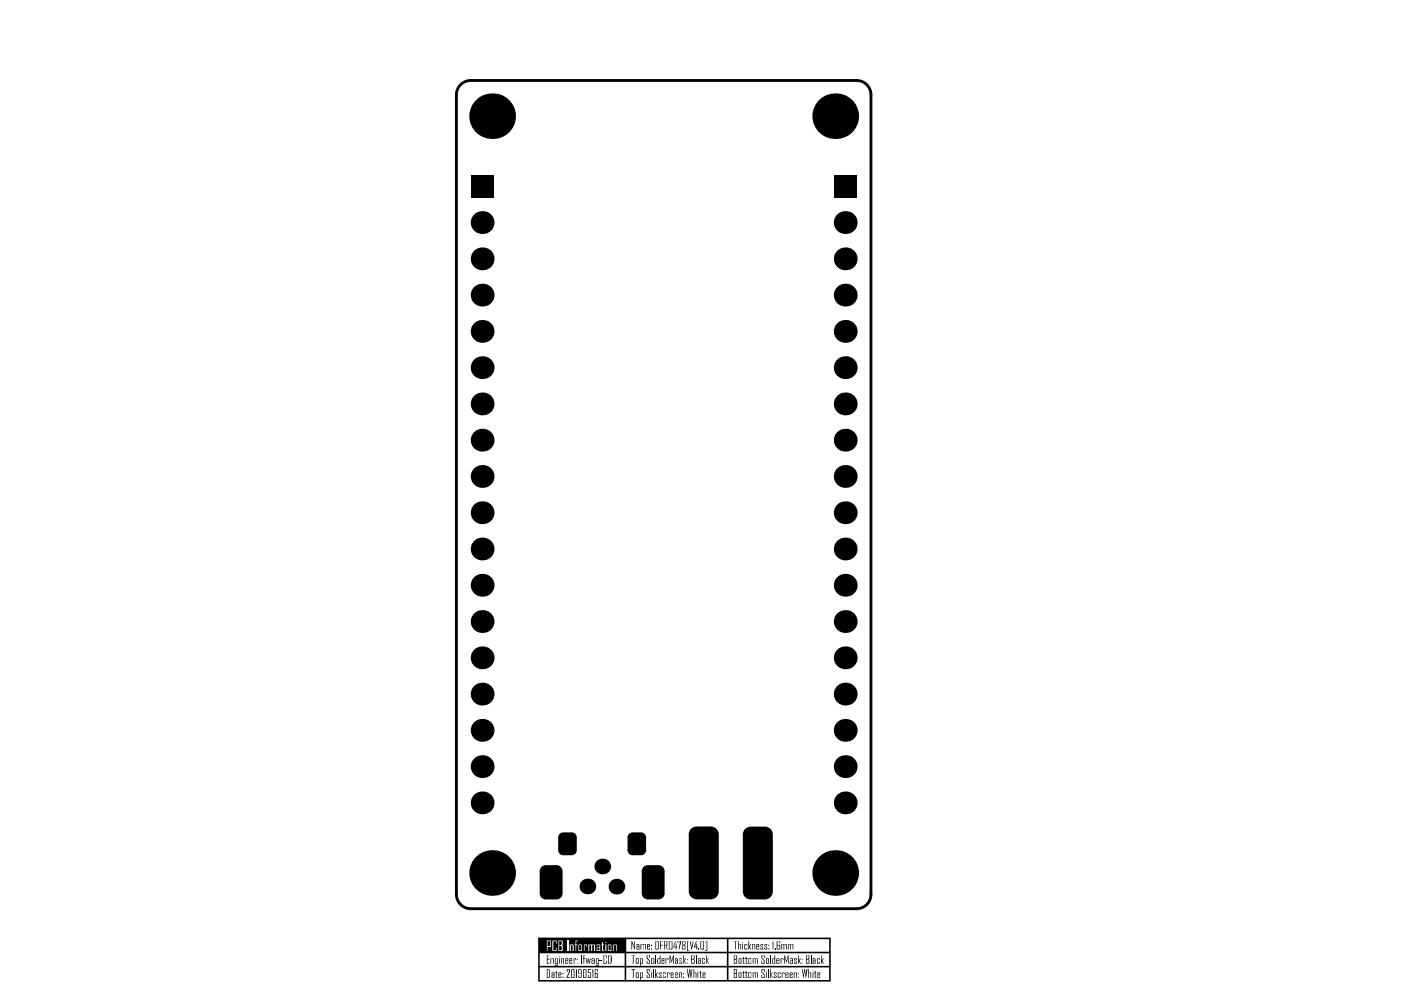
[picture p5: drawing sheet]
<svg xmlns="http://www.w3.org/2000/svg" width="297mm" height="210mm" viewBox="0 0 297 210" stroke-linecap="round" stroke-linejoin="round" font-family="sans-serif">
<path d="M99.7 17.1a3 3 0 0 0-2.9 3M99.8 17.1h81.8M181.6 17.1a3 3 0 0 1 3.1 2.9M96.8 20.1v169.5M184.7 20.1v169.5M96.8 189.7a3 3 0 0 0 3.1 3M99.8 192.7h81.8M184.7 189.6a3 3 0 0 1-3 3.1" fill="none" stroke="#000" stroke-width=".61"/>
<path d="M114.3 199h61.7v9h-61.7zM132.6 199v9M154.3 199v9M114.3 202h61.7M114.3 205h61.7" fill="none" stroke="#000" stroke-width=".33"/>
<g fill="#000">
<path d="M140 199.6h.6h-.5v.7h.4v.2h-.4v.8h-.1zM143.6 199.6h.8l-.4 1.7h-.1l.3-1.7h-.4v.3h-.2zM146.3 199.6h.1l.3 1.5 .2-1.5h.1l-.3 1.7h-.1zM155.6 199.6h.7h-.3v1.7h-.1v-1.7zM115.9 202.6h.6h-.4v.7h.4v.2h-.4v.7h.4v.1h-.6zM116.7 203.2h.7v1.1h-.2v-1h-.3v1h-.2zM117.9 205.9h.1v.3h.2v.1h-.2v.9h.2v.1h-.3v-1h-.2zM118.9 203.2h.7v1.1h-.2v-1h-.3v1h-.2zM120.2 205.6l.5-.1 .2 .1v.5l-.6 1.1h.6v.1h-.8l.5-1.2v-.5h-.3v.5h-.1zM121.6 203.2h.6v.4h-.2v-.3h-.2v1h-.2zM122.2 205.5h.1v1.8h-.2zM123.2 202.6h.2v1.7h-.2z"/>
<path d="M123.7 202.6h.4h-.2v.6h.2v.1h-.2v1h-.2v-1h-.1v-.1h.1zM124.2 203.2h.1l.2 .9 .1-.9h.2l.1 .9 .2-.9h.2l-.3 1.1h-.1l-.2-.8-.1 .8h-.2zM124.6 205.5h.7v.1h-.5v.6h.5v1.1h-.7v-.6h.2v.5h.4v-.9h-.6zM125.6 205.5h.2v1.8h-.2zM127.2 203.6h.4v.1h-.4zM127.9 202.6h.7v.5h-.1v-.5h-.4v1.6h.4v-.5h.1v.6h-.7zM133.9 202.6h.7h-.3v1.7h-.1v-1.7zM133.9 205.5h.7v.1h-.3v1.7h-.1v-1.7h-.3zM133.9 199.6h.1l.5 1.3v-1.3h.1v1.7l-.6-1.3v1.3h-.1zM135.8 200.2h1.2v1.1h-.2v-1h-.4v1l-.1-1h-.3v1h-.2zM137.1 202.6h.7v.5h-.2v-.5h-.3v.4l.5 .7-.1 .6h-.6v-.6h.2v.5h.3v-.4l-.5-.6zM137.1 205.6h.7v.5h-.2v-.5h-.3v.4l.5 .7-.1 .6h-.6v-.6h.2v.5h.3v-.4l-.5-.6z"/>
<path d="M138.5 205.5h.1v1.8h-.1zM139 202.6h.1v1.7h-.1zM138.9 205.5h.1v1.1l.3-.4h.2l-.3 .5 .3 .6h-.2l-.3-.5v.5h-.1zM139.6 206.3l.2-.1h.5v.4h-.2v-.3h-.3v.3l.5 .3v.4l-.7-.1v-.3h.2v.3h.3v-.3l-.5-.3zM140.6 206.2h.4l.2 .1v.3h-.2v-.3h-.4v.9h.4v-.3h.2l-.1 .4h-.5zM140.8 199.6h.7v.8a.28 .28 0 0 0-.3 .2 .28 .28 0 0 0 .2 .3l.2 .4h-.2l-.4-1h.3v-.7h-.3v1.7h-.2zM141.1 203.2h.6v.4h-.1v-.3h-.3v1h-.2zM141.4 206.2h.5l.1 .1v.3h-.1v-.3h-.3v1h-.2zM142 202.6h.1l.3 1.1 .3-1.1h.2v1.7h-.2v-1.3l-.3 1.2-.3-1.2v1.3h-.1zM143.2 199.6h.1l-.4 1.1h.4v-.6h.1v.6h.2v.2h-.2v.4h-.1v-.4h-.6zM144 206.2h.6v1.1h-.2v-1h-.3v1h-.1zM144 203.2h.6v.4l-.1-.3h-.4v.3l.6 .4-.1 .3h-.6v-.4l.1 .3h.4v-.3l-.5-.3z"/>
<path d="M144.9 202.6h.1v1l.3-.4h.2l-.4 .5 .4 .6h-.2l-.3-.5v.5h-.1zM145.7 199.6h.3h-.2v1.9h.2v.1h-.3zM145.7 205.5h.1l.2 1.4 .2-1.4h.1l.2 1.4 .2-1.4h.1l-.2 1.8h-.2l-.1-1.4-.3 1.4h-.1zM147.5 202.6h.2v1.7h-.2zM147 205.5h.2v.7h.5v1.1h-.2v-1h-.3v1h-.2zM147.6 199.6h.1l-.4 1.1h.4v-.6h.1v.6h.2v.2h-.2v.4h-.1v-.4h-.6zM148.1 201.1h.2v.2h-.2zM148.4 205.9h.2v.3h.1v.1h-.1v.9h.1v.1h-.3v-1h-.1zM148.8 203.2h.6v.4h-.1v-.3h-.3v.9h.3v-.3h.1v.4l-.6-.1zM149.5 199.6h.5l-.1 2h-.4v-.1h.3v-1.9zM149.7 202.6h.2v1l.2-.4h.2l-.3 .5 .3 .6h-.1l-.3-.5v.5h-.2zM156.5 199.6h.2v.6h.4v1.1h-.1v-1h-.3v1h-.2z"/>
<path d="M157.5 202.9h.2v.3h.2v.1h-.2v.9h.2v.1l-.4-.1v-.9h-.1zM157.5 205.9h.2v.3h.2v.1h-.2v.9h.2v.1l-.4-.1v-.9h-.1zM157.8 200.2h.6v.4h-.1v-.3h-.3v.9h.3v-.3h.1v.4h-.6zM158.1 202.9h.2v.3h.2v.1h-.2v.9h.2v.1l-.4-.1v-.9h-.1zM158.1 205.9h.2v.3h.2v.1h-.2v.9h.2v.1l-.4-.1v-.9h-.1zM158.7 199.6h.1v1l.3-.4h.2l-.3 .5 .3 .6h-.2l-.3-.5v.5h-.1zM159.4 200.2h.7v1.1h-.1v-1h-.4v1h-.2zM159.6 203.2h1.1v1.1h-.2v-1h-.3v1h-.2v-1h-.3v1h-.1zM159.6 206.2h1.1v1.1h-.2v-1h-.3v1h-.2v-1h-.3v1h-.1zM161.2 200.3l.2-.1h.4v.4h-.1v-.3h-.3v.3l.4 .3v.4l-.6-.1v-.3h.2v.3h.3v-.3l-.5-.3zM161.4 202.6h.7v.5h-.1v-.5h-.4v.4l.5 .6v.7h-.7v-.6h.2v.5h.4v-.4l-.6-.6zM161.4 205.6h.7v.5h-.1v-.5h-.4v.4l.5 .6v.7h-.7v-.6h.2v.5h.4v-.4l-.6-.6z"/>
<path d="M162 200.3l.2-.1h.5v.4h-.2v-.3h-.3v.3l.5 .3v.4l-.7-.1v-.3h.2v.3h.3v-.3l-.5-.3zM162.8 205.5h.2v1.8h-.2zM163.3 202.6h.1v1.7h-.1zM163.3 205.5h.1v1.1l.3-.4h.1l-.3 .5 .4 .6h-.2l-.3-.5v.5h-.1zM163.9 199.6l.1 1.7h-.2l-.1-1.2zM164.3 201.1h.1v.2h-.1zM164.1 206.2h.6v.4h-.2v-.3h-.3v.3l.5 .3-.1 .4h-.5v-.4h.1v.3h.3v-.3l-.4-.3zM164.9 206.2h.6v.4h-.1v-.3h-.3v.9h.3v-.3h.1l-.1 .4h-.5zM165.5 203.2h.5l.1 .1v.3h-.1v-.3h-.3v1h-.2zM165.7 206.2h.7v.4h-.2v-.3h-.3v1h-.2zM165.7 200.2h1.1v1.1h-.1v-1h-.4v1h-.2v-1h-.3v1h-.1zM166.3 202.6h.1l.3 1.1 .4-1.1h.1v1.7h-.1v-1.3l-.4 1.2-.3-1.2v1.3h-.1z"/>
<path d="M167.1 200.2h1.1v1.1h-.1v-1h-.4v1h-.2v-1h-.3v1h-.1zM168.4 203.2h.6v.4h-.2v-.3h-.3v.3l.5 .3-.1 .4h-.5v-.4h.1v.3h.3v-.3l-.4-.3zM168.3 206.2h.7v1.1h-.2v-1h-.4v1h-.1zM169.2 202.6h.2v1l.3-.4h.1l-.3 .5 .3 .6h-.1l-.3-.5v.5h-.2zM170.1 205.5h.1l.2 1.4 .1-1.4h.2l.1 1.4 .2-1.4h.2l-.3 1.8-.3-1.4-.3 1.4zM171.4 205.5h.1v.7h.5v1.1h-.2v-1h-.3v1h-.1zM171.9 202.6h.2v1.7h-.2zM172.7 205.9h.2v.3h.2v.1h-.2v.9h.2v.1h-.4v-1h-.1zM173.2 203.2h.6v.4h-.1v-.3h-.3v.9h.3v-.3h.1l-.1 .4h-.5zM174.1 202.6h.1v1l.3-.4h.2l-.3 .5 .3 .6h-.2l-.3-.5v.5h-.1z"/>
<path d="M157.4 199.8h.1v.1h-.1zM157.4 200.2h.1v1.1h-.1z"/>
<path d="M115.9 205.5h.4l.3 .2v1.5l-.1 .1h-.6zM116.1 205.6v1.6h.3l.1-1.5z"/>
<path d="M116.9 206.2h.7v1.1h-.7v-.6l.5-.1v-.3h-.3v.3h-.2zM117.1 206.8v.4h.3v-.4z"/>
<path d="M117.6 203.3l.2-.1h.4v1.6l-.6-.1v-.2l.5 .1v-.3l-.5-.1zM117.8 203.3v.9h.3v-.9z"/>
<path d="M118.6 202.8h.1v.1h-.1zM118.6 203.2h.1v1.1h-.1z"/>
<path d="M118.4 206.2h.6v.5l-.4 .1v.4l.4-.2-.1 .3-.5-.1zM118.6 206.3v.3h.3v-.3z"/>
<path d="M119.2 206.3h.3v.3h-.3zM119.2 207.1h.3v.2h-.3z"/>
<path d="M119.9 203.2h.6v.5l-.5 .1v.4l.5-.2-.1 .3h-.5zM120 203.3v.3h.3v-.3z"/>
<path d="M120.7 203.2h.6v.6h-.4v.4l.4-.2v.3l-.6-.1zM120.9 203.3v.3h.3v-.3z"/>
<path d="M121.1 205.6h.7v1.7h-.7zM121.2 205.6v1.6h.4v-1.6z"/>
<path d="M122.4 203.3h.2v.3h-.2zM122.4 204.1h.2v.2h-.2z"/>
<path d="M122.6 205.6l.1-.1h.5l.1 .1-.1 1.7h-.6v-.5h.2v.4h.4v-.7l-.6-.1zM122.7 205.6v.8h.5v-.8z"/>
<path d="M123.6 205.6h.7v1.7h-.7zM123.8 205.6v1.6h.4v-1.6z"/>
<path d="M125.5 203.2h.4l.2 .1v1l-.7-.1v-.5l.5-.1v-.3h-.3v.3h-.2zM125.6 203.8v.4h.3v-.4z"/>
<path d="M126.1 205.6h.7v.4h-.2v-.4h-.3v.7l.5 .1v.9h-.7zM126.3 206.5v.7h.3v-.7z"/>
<path d="M126.3 203.3l.2-.1h.4v1.6l-.6-.1v-.2l.5 .1v-.3l-.5-.1zM126.5 203.3v.9h.3v-.9z"/>
<path d="M128.9 202.6h.7l.1 .3v1.1l-.2 .3h-.6zM129.1 202.6v1.6h.3l.1-1.5z"/>
<path d="M134.8 203.2h.6v1.1l-.6-.1zM135 203.3v.9h.3v-.9z"/>
<path d="M134.8 206.2h.6v1.1l-.6-.1zM135 206.3v.9h.3v-.9z"/>
<path d="M135 200.2h.6v1.1h-.6v-.6l.4-.1v-.3h-.3v.3h-.1zM135.1 200.8v.4h.3v-.4z"/>
<path d="M135.7 203.2h.6v1l-.4 .1v.5h-.2zM135.9 203.3v.9h.3v-.9z"/>
<path d="M135.7 206.2h.6v1l-.4 .1v.5h-.2zM135.9 206.3v.9h.3v-.9z"/>
<path d="M137.2 200.2h.6v.6h-.5v.4l.5-.2v.3l-.6-.1zM137.3 200.3v.3h.3v-.3z"/>
<path d="M138 205.8h.2v.1h-.2zM138 206.2h.2v1.1h-.2z"/>
<path d="M138 200.3h.3v.3h-.3zM138 201.1h.3v.2h-.3z"/>
<path d="M138 203.2h.6l.1 .1-.1 1-.6-.1zM138.2 203.3v.9h.4v-.9z"/>
<path d="M139 199.6h.6l.1 .2v1.3l-.2 .2h-.5zM139.1 199.6v1.6h.4l.1-1.3z"/>
<path d="M139.9 202.6h.1v1.7h-.3a.24 .24 0 0 1-.3 0 .24 .24 0 0 1-.1-.2v-.7l.3-.2h.3zM139.5 203.4v.8h.4v-.9z"/>
<path d="M140.3 203.2h.6v.5l-.5 .1v.4l.5-.2-.1 .3-.5-.1zM140.4 203.3v.3h.3v-.3z"/>
<path d="M141.8 199.6h.8l-.1 1.7h-.7zM142 199.6v1.6h.4v-1.6z"/>
<path d="M142.2 206.2h.6v.6h-.5v.4l.5-.2-.1 .3-.5-.1zM142.3 206.3v.3h.3v-.3z"/>
<path d="M143.1 203.2h.6v1.1h-.6v-.6l.5-.1v-.3h-.3v.3h-.2zM143.3 203.8v.4h.3v-.4z"/>
<path d="M143.1 206.2h.6l-.1 .6h-.4v.4l.5-.2-.1 .3h-.5zM143.2 206.3v.3h.4v-.3z"/>
<path d="M144.8 206.3h.2v.3h-.2zM144.8 207.1h.2v.2h-.2z"/>
<path d="M144.6 199.6h.7v.6l-.2 .2 .2 .2v.7l-.7-.1v-.6l.2-.2-.2-.2zM144.7 199.6v.6l.3 .1 .2-.1v-.6zM144.7 200.6v.6h.5v-.6z"/>
<path d="M145.7 203.3h.1v.3h-.1zM145.7 204.1h.1v.2h-.1z"/>
<path d="M146.5 202.6h.8v.6l-.3 .2 .3 .1-.1 .8h-.7zM146.7 202.6v.7h.2l.2-.1v-.6zM146.7 203.5v.7h.4v-.6z"/>
<path d="M147.9 205.8h.1v.1h-.1zM147.9 206.2h.1v1.1h-.1z"/>
<path d="M148 203.2h.6v1.1h-.6v-.6l.4-.1v-.3h-.3v.3h-.1zM148.1 203.8v.4h.3v-.4z"/>
<path d="M148.5 199.6h.8v1.7l-.8-.1zM148.7 199.6v1.6h.4v-1.6z"/>
<path d="M149 206.2h.6v.5l-.5 .1v.4l.5-.2-.1 .3h-.5zM149.1 206.3v.3h.3v-.3z"/>
<path d="M155.6 202.6h.7v.7h-.2l.2 .2v.8h-.7zM155.7 202.6v.7h.3l.1-.1v-.6zM155.7 203.5v.7h.4v-.6z"/>
<path d="M155.6 205.5l.7 .1v.7h-.2l.2 .1v.9h-.7zM155.7 205.6v.7h.3l.1-.1v-.6zM155.7 206.5v.7h.4v-.6z"/>
<path d="M156.6 203.2h.6l-.1 1.1h-.5zM156.7 203.3v.9h.3v-.9z"/>
<path d="M156.6 206.2h.6l-.1 1.1h-.5zM156.7 206.3v.9h.3v-.9z"/>
<path d="M158.7 203.2h.6v1.1l-.6-.1zM158.8 203.3v.9h.4v-.9z"/>
<path d="M158.7 206.2h.6v1.1l-.6-.1zM158.8 206.3v.9h.4v-.9z"/>
<path d="M160.4 200.2h.6v.6h-.5v.4l.5-.2-.1 .3-.5-.1zM160.5 200.3v.3h.3v-.3z"/>
<path d="M162.4 205.8h.2v.1h-.2zM162.4 206.2h.2v1.1h-.2z"/>
<path d="M162.4 203.2h.6v1.1h-.6zM162.6 203.3v.9h.3v-.9z"/>
<path d="M162.9 200.3h.2v.3h-.2zM162.9 201.1h.2v.2h-.2z"/>
<path d="M164.2 202.6h.2v1.7h-.6l-.1-1 .5-.1zM163.9 203.4v.8h.3v-.9z"/>
<path d="M164.6 203.3l.1-.1 .6 .1-.1 .5h-.5v.4l.6-.2-.1 .3-.6-.1zM164.7 203.3v.3h.4v-.3z"/>
<path d="M164.7 199.6h.7v.4h-.1v-.4h-.5v.7l.6 .1v.9l-.7-.1zM164.8 200.5v.7h.5v-.7z"/>
<path d="M166.5 206.3l.2-.1 .5 .1-.1 .5h-.4v.4l.5-.2-.1 .3-.6-.1zM166.7 206.3v.3h.4v-.3z"/>
<path d="M167.4 206.2h.7v.5l-.5 .1v.4l.5-.2-.1 .3h-.6zM167.6 206.3v.3h.3v-.3z"/>
<path d="M167.5 203.2h.6v1.1l-.7-.1v-.4l.6-.2v-.3h-.4l-.1 .3zM167.6 203.8v.4h.4v-.4z"/>
<path d="M169.2 206.3h.2v.3h-.2zM169.2 207.1h.2v.2h-.2z"/>
<path d="M170 203.3h.1v.3h-.1zM170 204.1h.1v.2h-.1z"/>
<path d="M170.9 202.6h.7v.7h-.2l.2 .2v.8h-.7zM171.1 202.6v.7h.2l.1-.1v-.6zM171.1 203.5v.7h.3v-.6z"/>
<path d="M172.3 205.8h.1v.1h-.1zM172.3 206.2h.1v1.1h-.1z"/>
<path d="M172.3 203.2h.6v1.1h-.6v-.6l.4-.1v-.3h-.3v.3h-.1zM172.4 203.8v.4h.3v-.4z"/>
<path d="M173.3 206.2h.6v.5l-.5 .1v.4l.5-.2-.1 .3-.5-.1zM173.4 206.3v.3h.3v-.3z"/>
</g>
<path d="M114.3 199h18.2v3h-18.2z" fill-rule="evenodd" fill="#000"/>
<g fill="#fff">
<path d="M117.2 199.4l.8 .1v.6h-.1v-.5h-.6v1.9h.6v-.6h.1v.7h-.8l-.1-.1z"/>
<path d="M120.2 199.4h.3v2.2h-.3z"/>
<path d="M120.8 200.2l.8 .1v1.3h-.2v-1.2h-.4v1.2h-.2z"/>
<path d="M122 199.5l.5-.1v.2h-.3v.6h.2v.2h-.2v1.2h-.2v-1.2h-.1v-.2h.1z"/>
<path d="M123.8 200.2h.7v.5h-.2v-.3h-.4v1.2h-.1z"/>
<path d="M124.7 200.2h1.4l.1 1.4h-.3v-1.2h-.3v1.2h-.3v-1.2h-.4v1.2h-.2z"/>
<path d="M127.6 199.8h.3v.4h.2v.2h-.2v1.1h.2v.1h-.5v-1.2h-.1v-.2h.1z"/>
<path d="M130 200.2l.8 .1v1.3h-.2v-1.2h-.4v1.2h-.2z"/>
<path d="M115.9 199.4l.9 .1v1.2l-.7 .1v.8h-.2zM116.1 199.6v1h.5v-1z"/>
<path d="M118.4 199.4l.9 .1v.8l-.3 .2 .3 .1-.1 1h-.8zM118.6 199.6v.8h.3l.2-.2v-.6zM118.6 200.6v.9h.5v-.8z"/>
<path d="M122.6 200.3h.8v1.3h-.8zM122.8 200.4v1.1h.4v-1.1z"/>
<path d="M126.5 200.3h.8v1.3h-.8v-.7h.6v-.5h-.5v.2h-.1zM126.6 201v.5h.5v-.5z"/>
<path d="M128.3 199.7h.3v.2h-.3zM128.3 200.2h.3v1.4h-.3z"/>
<path d="M128.9 200.3h.7v1.3h-.7zM129 200.4v1.1h.5v-1.1z"/>
</g>
<g fill="#000">
<path d="M118.3 177.5h1.1zM118.6 176.9l.8-.4v1h-1.1z"/>
<path d="M121.2 176.5v1zM121.2 176.5a1.06 1.06 0 0 1 1.1 1h-1.1z"/>
<path d="M133 177.5h1.1zM133.3 176.9l.8-.4v1h-1.1z"/>
<path d="M135.9 176.5v1zM135.9 176.5a1.06 1.06 0 0 1 1.1 1h-1.1z"/>
<path d="M146 176.9h1.7zM146.5 175.7l.8-.4 .4-.1v1.7h-1.7l.1-.4z"/>
<path d="M150.7 175.2v1.7zM150.7 175.2a1.67 1.67 0 0 1 1.7 1.7h-1.7z"/>
<path d="M157.5 176.9h1.7zM158 175.7l.7-.4h.5v1.6h-1.7l.1-.4z"/>
<path d="M162.2 175.3v1.6zM162.2 175.3a1.67 1.67 0 0 1 1.7 1.6h-1.7z"/>
<path d="M114.4 184.7h1.3zM114.7 184l.6-.5 .4-.1v1.3h-1.3z"/>
<path d="M115.7 189.4v1.3zM114.4 189.4h1.3v1.3a1.29 1.29 0 0 1-1.3-1.3z"/>
<path d="M118 189.4h1.3zM118 189.4h1.3a1.29 1.29 0 0 1-1.3 1.3z"/>
<path d="M118 183.4v1.3zM118 183.4a1.29 1.29 0 0 1 1.3 1.3h-1.3z"/>
<path d="M119.4 180.3v1zM118.3 180.3h1.1v1a1.06 1.06 0 0 1-1.1-1z"/>
<path d="M121.2 180.3h1.1zM121.2 180.3h1.1a1.06 1.06 0 0 1-1.1 1z"/>
<path d="M134.1 180.3v1zM133 180.3h1.1v1a1.06 1.06 0 0 1-1.1-1z"/>
<path d="M135.9 180.3h1.1zM135.9 180.3h1.1a1.06 1.06 0 0 1-1.1 1z"/>
<path d="M136.1 184.7h1.3zM136.3 184l.6-.5 .5-.1v1.3h-1.3z"/>
<path d="M137.4 189.4v1.3zM136.1 189.4h1.3v1.3a1.29 1.29 0 0 1-1.3-1.3z"/>
<path d="M139.6 189.4h1.3zM139.6 189.4h1.3a1.29 1.29 0 0 1-1.3 1.3z"/>
<path d="M139.6 183.4v1.3zM139.6 183.4a1.29 1.29 0 0 1 1.3 1.3h-1.3z"/>
<path d="M147.7 189v1.7zM146 189h1.7v1.7a1.67 1.67 0 0 1-1.7-1.7z"/>
<path d="M150.7 189h1.7zM150.7 189h1.7a1.67 1.67 0 0 1-1.7 1.7z"/>
<path d="M159.2 189v1.7zM157.5 189h1.7v1.7a1.67 1.67 0 0 1-1.7-1.7z"/>
<path d="M162.2 189h1.7zM162.2 189h1.7a1.67 1.67 0 0 1-1.7 1.7z"/>
<circle cx="104.3" cy="24.6" r="4.8"/>
<circle cx="177.1" cy="24.6" r="4.8"/>
<circle cx="102.2" cy="47.2" r="2.42"/>
<circle cx="102.2" cy="54.9" r="2.42"/>
<circle cx="179.2" cy="47.2" r="2.42"/>
<circle cx="179.2" cy="54.9" r="2.42"/>
<circle cx="102.2" cy="70.3" r="2.42"/>
<circle cx="102.2" cy="78" r="2.42"/>
<circle cx="102.2" cy="62.6" r="2.42"/>
<circle cx="179.2" cy="78" r="2.42"/>
<circle cx="179.2" cy="70.3" r="2.42"/>
<circle cx="179.2" cy="62.6" r="2.42"/>
<circle cx="102.2" cy="85.6" r="2.42"/>
<circle cx="102.2" cy="93.3" r="2.42"/>
<circle cx="179.2" cy="85.6" r="2.42"/>
<circle cx="179.2" cy="93.3" r="2.42"/>
<circle cx="102.2" cy="108.7" r="2.42"/>
<circle cx="102.2" cy="116.4" r="2.42"/>
<circle cx="102.2" cy="101" r="2.42"/>
<circle cx="179.2" cy="116.4" r="2.42"/>
<circle cx="179.2" cy="101" r="2.42"/>
<circle cx="179.2" cy="108.7" r="2.42"/>
<circle cx="102.2" cy="139.5" r="2.42"/>
<circle cx="102.2" cy="124.1" r="2.42"/>
<circle cx="102.2" cy="131.8" r="2.42"/>
<circle cx="179.2" cy="124.1" r="2.42"/>
<circle cx="179.2" cy="131.8" r="2.42"/>
<circle cx="179.2" cy="139.5" r="2.42"/>
<circle cx="102.2" cy="147.2" r="2.42"/>
<circle cx="102.2" cy="154.9" r="2.42"/>
<circle cx="179.2" cy="154.9" r="2.42"/>
<circle cx="179.2" cy="147.2" r="2.42"/>
<circle cx="102.2" cy="170.2" r="2.42"/>
<circle cx="102.2" cy="162.5" r="2.42"/>
<circle cx="179.2" cy="162.5" r="2.42"/>
<circle cx="179.2" cy="170.2" r="2.42"/>
<circle cx="104.3" cy="185.1" r="4.8"/>
<circle cx="116.8" cy="186" r="1.06"/>
<circle cx="116.8" cy="188.1" r="1.06"/>
<circle cx="124.5" cy="187.9" r="1.67"/>
<circle cx="127.7" cy="183.7" r="1.67"/>
<circle cx="130.7" cy="188" r="1.67"/>
<circle cx="138.5" cy="186" r="1.06"/>
<circle cx="138.5" cy="188.1" r="1.06"/>
<circle cx="177.1" cy="185.1" r="4.8"/>
</g>
<g fill="#000">
<path d="M99.8 37.1h4.8v4.8h-4.8z" fill-rule="evenodd"/>
<path d="M176.8 37.1h4.8v4.8h-4.8z" fill-rule="evenodd"/>
<path d="M118.3 177.5l1.1-1h1.8l1.1 1v2.8l-1.1 1h-1.8l-1.1-1z" fill-rule="evenodd"/>
<path d="M133 177.5l1.1-1h1.8l1.1 1v2.8l-1.1 1h-1.8l-1.1-1z" fill-rule="evenodd"/>
<path d="M146 176.9l1.7-1.7h3l1.7 1.7v12.1l-1.7 1.7h-3l-1.7-1.7z" fill-rule="evenodd"/>
<path d="M157.5 176.9l1.7-1.6h3l1.7 1.6v12.1l-1.7 1.7h-3l-1.7-1.7z" fill-rule="evenodd"/>
<path d="M114.4 184.7l1.3-1.3h2.3l1.3 1.3v4.7l-1.3 1.3h-2.3l-1.3-1.3z" fill-rule="evenodd"/>
<path d="M136.1 184.7l1.3-1.3h2.2l1.3 1.3v4.7l-1.3 1.3h-2.2l-1.3-1.3z" fill-rule="evenodd"/>
</g>
</svg>
